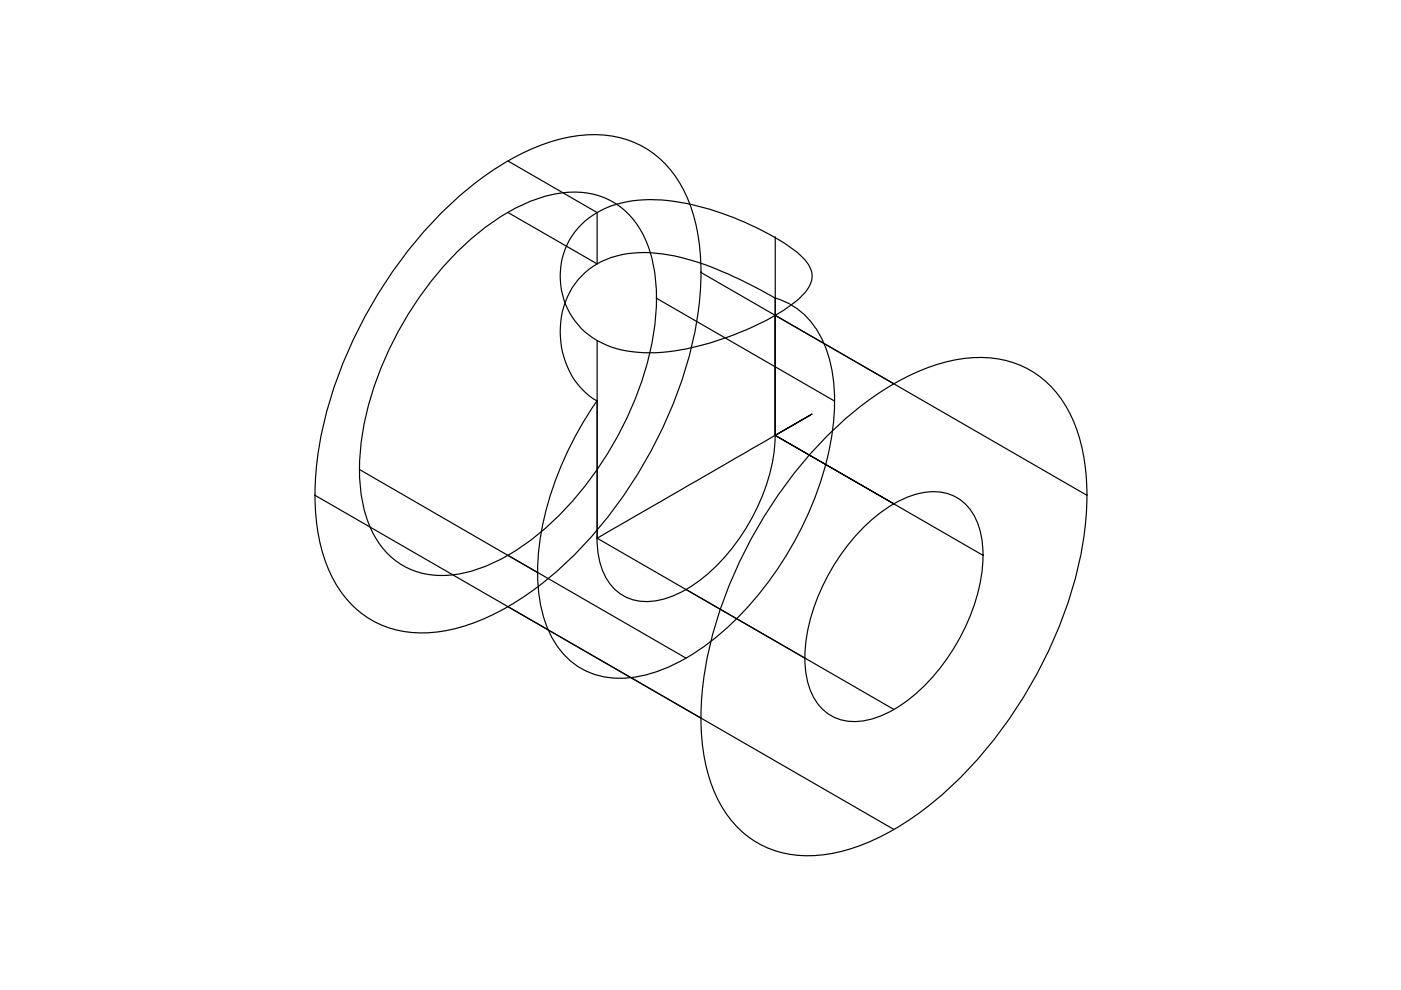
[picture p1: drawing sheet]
<svg xmlns="http://www.w3.org/2000/svg" width="297mm" height="210mm" viewBox="0 0 297 210" stroke-linecap="round" stroke-linejoin="round" font-family="sans-serif">
<!-- layer: 0 -->
<g fill="none" stroke="#000" stroke-width=".25">
<path d="M107.7 34.1l18.9 11v10.9l-18.9-10.9M94.2 44.5a59.8 59.8 0 0 1 21.7-14.2 25.7 25.7 0 0 1 18.8 0 22 22 0 0 1 11.7 13.2 49.1 49.1 0 0 1 1.4 24.3 94.8 94.8 0 0 1-31.8 55.1 49.1 49.1 0 0 1-21.7 10.9 21.7 21.7 0 0 1-19-4.9 28.2 28.2 0 0 1-8.1-17.7 69.8 69.8 0 0 1 5.2-33.3 97.7 97.7 0 0 1 21.8-33.4zM97.3 53a44.2 44.2 0 0 1 19.1-11.6 17.4 17.4 0 0 1 15.7 2.9 21.2 21.2 0 0 1 6.8 13.9 54.7 54.7 0 0 1-5.1 28.4 71.4 71.4 0 0 1-21.8 28.3 33.4 33.4 0 0 1-17 7.1 16.1 16.1 0 0 1-16.9-11.1 37.4 37.4 0 0 1-1.2-19.1 73.5 73.5 0 0 1 20.4-38.8zM123.3 47.6a19.9 19.9 0 0 1 14.5-5.3 56.2 56.2 0 0 1 25.6 7.6 23.1 23.1 0 0 1 8 6.2 4.7 4.7 0 0 1-.7 5.9 34.6 34.6 0 0 1-11.5 7.5 57 57 0 0 1-21.4 5.3 20.2 20.2 0 0 1-13.8-4.4 15.8 15.8 0 0 1-.7-22.8zM148.6 57.8h.1M148.6 57.8l81.8 47.2M164.4 50.4v41.9v-25.4M164.4 50.4h.1M126.6 72.2v41.9M139.2 63.2h.1M139.2 63.2l37.7 21.8M164.3 63.2a16.8 16.8 0 0 1 11.2 11.8 41.9 41.9 0 0 1-.2 22.4 72.9 72.9 0 0 1-24.6 38.6 33.7 33.7 0 0 1-18.6 7.8 15.9 15.9 0 0 1-15.8-10.1 35.8 35.8 0 0 1-1.8-19.6 71.2 71.2 0 0 1 12.1-29.1"/>
<path d="M164.4 63.2a76.9 76.9 0 0 0-21.4-8.9 24.5 24.5 0 0 0-15.5 1.1 16.4 16.4 0 0 0-8.6 17 16.1 16.1 0 0 0 7.7 12.6M164.4 63.2h.1M164.4 63.2v29.1M76.2 99.6l69.3 40M126.6 85h.1M126.6 85v29.1M164.3 92.3a40.7 40.7 0 0 1-8.9 23.7 32.3 32.3 0 0 1-13.3 10.6 10.8 10.8 0 0 1-12.1-2 14.7 14.7 0 0 1-3.4-10.5M164.4 92.3l7.8-4.5-45.6 26.3M164.4 92.3h.1M176.1 91.7a59.8 59.8 0 0 1 21.7-14.1 25.7 25.7 0 0 1 18.7-.1 22 22 0 0 1 11.7 13.3 49.1 49.1 0 0 1 1.4 24.2 94.8 94.8 0 0 1-31.8 55.1 49.1 49.1 0 0 1-21.7 10.9 21.7 21.7 0 0 1-18.9-4.8 28.2 28.2 0 0 1-8.2-17.8 69.8 69.8 0 0 1 5.2-33.2 97.7 97.7 0 0 1 21.9-33.5zM66.8 105l81.8 47.3M126.6 114.1h.1"/>
<path d="M126.6 114.1l44.1 25.5M183.6 111.4a24.5 24.5 0 0 1 12.5-7 9.8 9.8 0 0 1 11.1 6.4 25.4 25.4 0 0 1-.3 16.3 42.9 42.9 0 0 1-15.8 22.4 17.8 17.8 0 0 1-11.1 3.4 9.9 9.9 0 0 1-8.7-8 28.4 28.4 0 0 1 1.4-16.6 44.9 44.9 0 0 1 10.9-16.9zM189.6 106.8l-25.2-14.5 44 25.5M208.4 117.8h.1M230.4 105h.1M107.7 128.6l81.9 47.3M145.5 125l44.1 25.4"/>
</g>
</svg>
